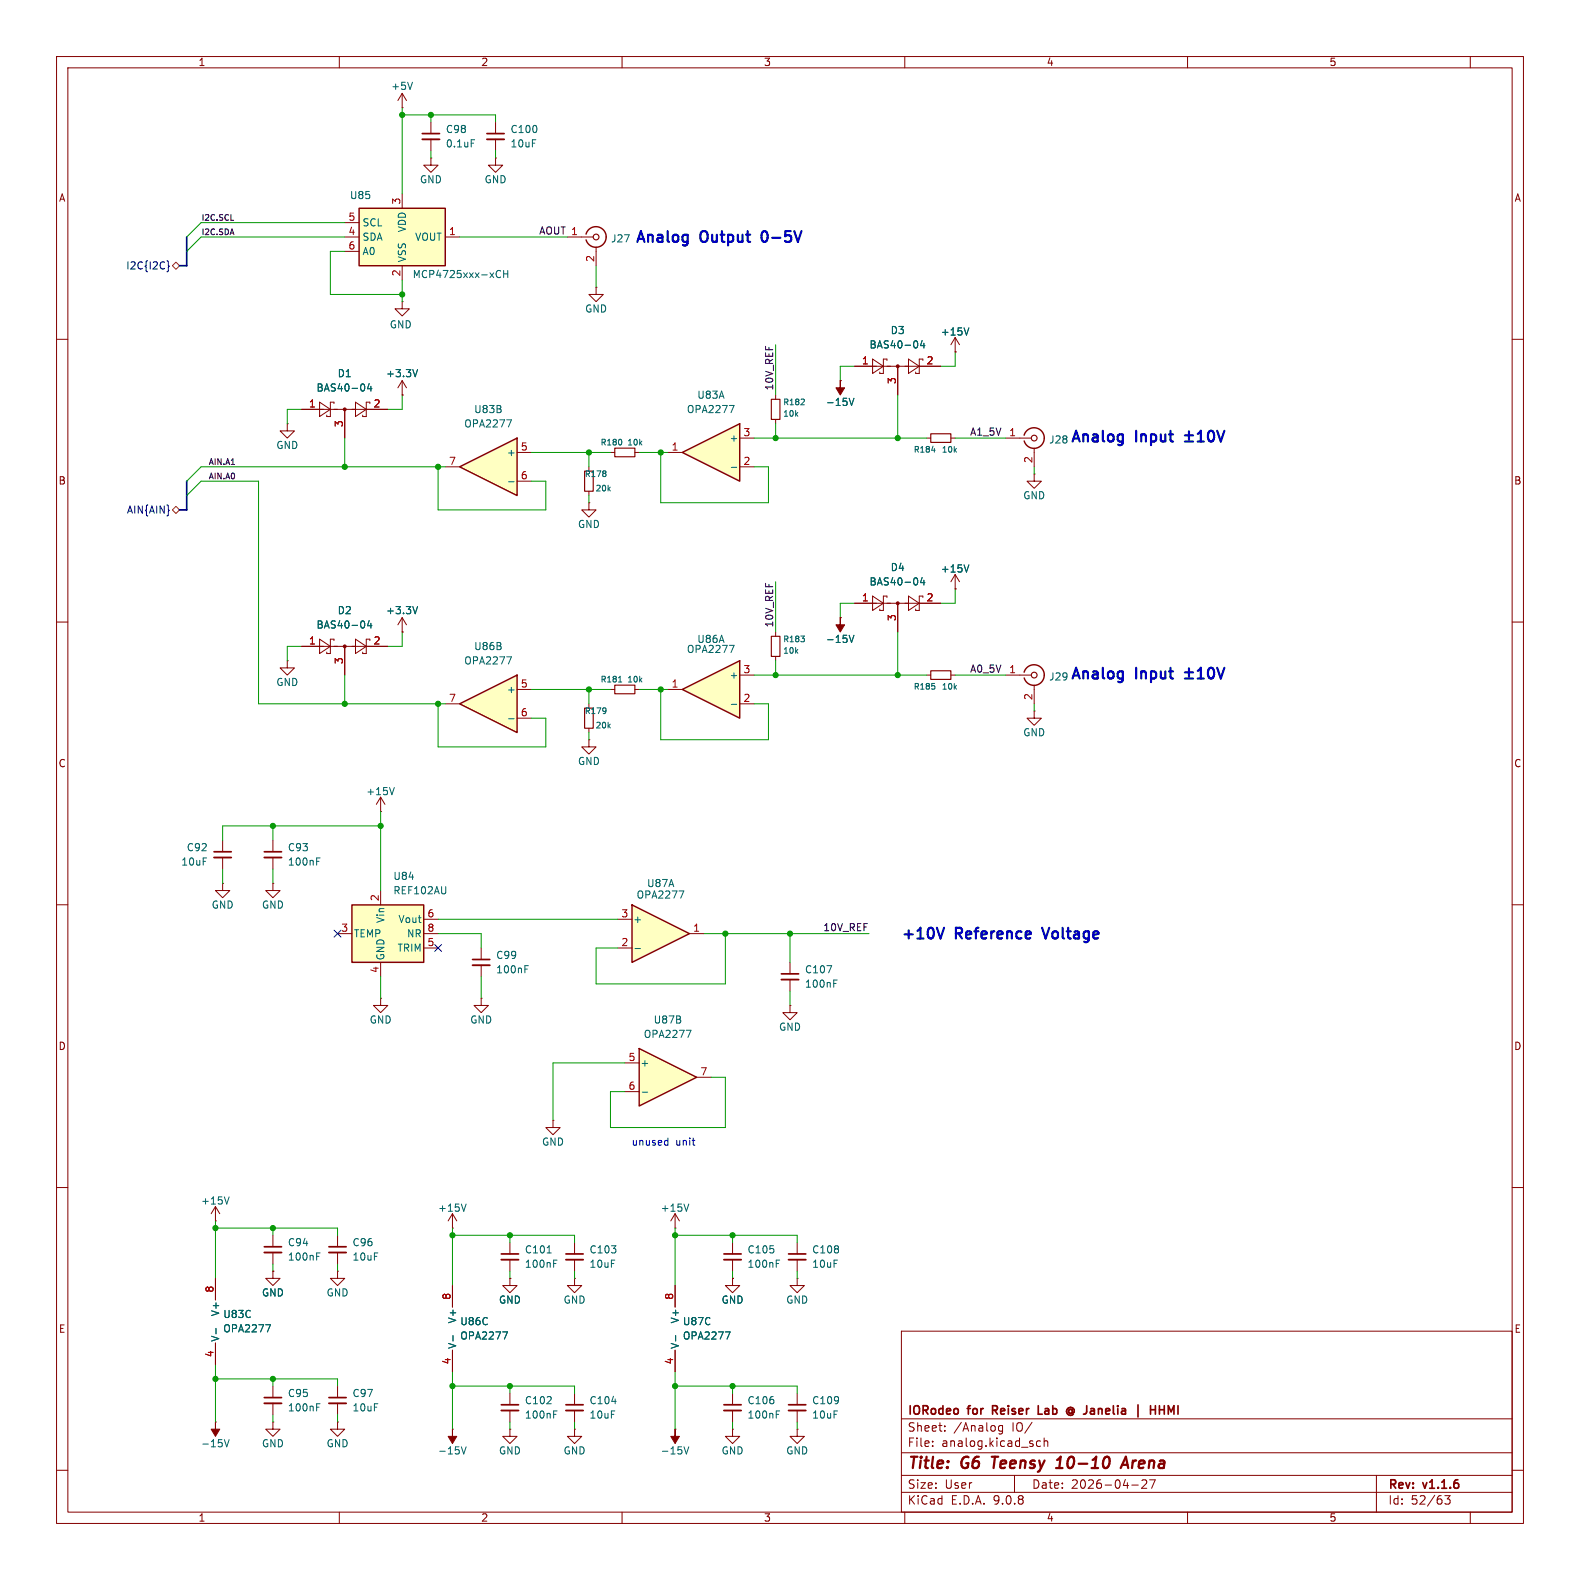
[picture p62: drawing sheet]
<svg xmlns="http://www.w3.org/2000/svg" width="279mm" height="279mm" viewBox="0 0 279 279" stroke-linecap="round" stroke-linejoin="round" font-family="sans-serif">
<defs><g id="words">
<g font-size="2.8" fill="#840000">
<text x="160.4" y="260.3">Title:</text>
<text x="170.1" y="260.3">G6</text>
<text x="176.3" y="260.3">Teensy</text>
<text x="188.5" y="260.3">10-10</text>
<text x="200.9" y="260.3">Arena</text>
</g>
<g font-size="2.7" fill="#0000c2">
<text x="112.3" y="43.4">Analog</text>
<text x="124" y="43.4">Output</text>
<text x="135.6" y="43.4">0-5V</text>
<text x="189.2" y="78.7">Analog</text>
<text x="201" y="78.7">Input</text>
<text x="189.2" y="120.7">Analog</text>
<text x="201" y="120.7">Input</text>
<text x="159.3" y="166.6">+10V</text>
<text x="169.1" y="166.6">Reference</text>
<text x="185.4" y="166.6">Voltage</text>
</g>
<g font-size="2.1" fill="#840000">
<text x="160.4" y="250.6">IORodeo</text>
<text x="171.3" y="250.6">for</text>
<text x="176.2" y="250.6">Reiser</text>
<text x="184.8" y="250.6">Lab</text>
<text x="190.5" y="250.6">@ Janelia</text>
<text x="203.9" y="250.6">|</text>
<text x="207.1" y="250.6">HHMI</text>
<text x="160.4" y="256.1">File:</text>
<text x="160.4" y="253.4">Sheet:</text>
<text x="166.5" y="256.1">analog.kicad_sch</text>
<text x="168.6" y="253.4">/Analog</text>
<text x="179" y="253.4">IO/</text>
<text x="160.4" y="263.5">Size:</text>
<text x="167.1" y="263.5">User</text>
<text x="182.4" y="263.5">Date:</text>
<text x="189.4" y="263.5">2026-04-27</text>
<text x="245.4" y="263.7">Rev:</text>
<text x="251.8" y="263.7">v1.1.6</text>
<text x="160.4" y="266.3">KiCad</text>
<text x="168.1" y="266.3">E.D.A.</text>
<text x="175.7" y="266.3">9.0.8</text>
<text x="245.4" y="266.3">Id:</text>
<text x="249.5" y="266.3">52/63</text>
</g>
<g font-size="1.8" fill="#840000">
<text x="35" y="11.9">1</text>
<text x="85" y="11.9">2</text>
<text x="135" y="11.9">3</text>
<text x="185" y="11.9">4</text>
<text x="235" y="11.9">5</text>
<text x="10.3" y="35.9">A</text>
<text x="267.7" y="35.9">A</text>
<text x="10.3" y="85.9">B</text>
<text x="267.7" y="85.9">B</text>
<text x="10.3" y="135.9">C</text>
<text x="267.7" y="135.9">C</text>
<text x="10.3" y="185.9">D</text>
<text x="267.7" y="185.9">D</text>
<text x="10.3" y="235.9">E</text>
<text x="267.7" y="235.9">E</text>
<text x="35" y="269.3">1</text>
<text x="85" y="269.3">2</text>
<text x="135" y="269.3">3</text>
<text x="185" y="269.3">4</text>
<text x="235" y="269.3">5</text>
</g>
<g font-size="1.8" fill="#006464">
<text x="69.1" y="16.1">+5V</text>
<text x="78.7" y="23.7">C98</text>
<text x="90.2" y="23.7">C100</text>
<text x="78.7" y="26.3">0.1uF</text>
<text x="90.2" y="26.3">10uF</text>
<text x="61.8" y="35.4">U85</text>
<text x="74.2" y="32.6">GND</text>
<text x="85.6" y="32.6">GND</text>
<text x="64" y="40.2">SCL</text>
<text x="72" y="41.2" transform="rotate(-90 72 41.2)">VDD</text>
<text x="64" y="42.8">SDA</text>
<text x="64" y="45.3">A0</text>
<text x="72" y="46.5" transform="rotate(-90 72 46.5)">VSS</text>
<text x="73.3" y="42.8">VOUT</text>
<text x="108" y="43.1">J27</text>
<text x="72.9" y="49.4">MCP4725xxx-xCH</text>
<text x="68.8" y="58.3">GND</text>
<text x="103.4" y="55.5">GND</text>
<text x="157.4" y="59.3">D3</text>
<text x="166.3" y="59.5">+15V</text>
<text x="153.7" y="61.8">BAS40-04</text>
<text x="55.9" y="69.4">BAS40-04</text>
<text x="59.6" y="66.9">D1</text>
<text x="68.2" y="66.9">+3.3V</text>
<text x="123.2" y="70.7">U83A</text>
<text x="145.9" y="72">-15V</text>
<text x="82" y="75.8">OPA2277</text>
<text x="83.7" y="73.3">U83B</text>
<text x="121.4" y="73.3">OPA2277</text>
<text x="48.8" y="79.6">GND</text>
<text x="89.5" y="80.9">+</text>
<text x="128.9" y="78.3">+</text>
<text x="185.4" y="78.6">J28</text>
<text x="180.8" y="88.5">GND</text>
<text x="102.1" y="93.6">GND</text>
<text x="157.4" y="101.2">D4</text>
<text x="166.3" y="101.4">+15V</text>
<text x="153.7" y="103.7">BAS40-04</text>
<text x="55.9" y="111.4">BAS40-04</text>
<text x="59.6" y="108.8">D2</text>
<text x="68.2" y="108.8">+3.3V</text>
<text x="123.2" y="113.9">U86A</text>
<text x="145.9" y="113.9">-15V</text>
<text x="82" y="117.7">OPA2277</text>
<text x="83.7" y="115.2">U86B</text>
<text x="121.4" y="115.7">OPA2277</text>
<text x="48.8" y="121.5">GND</text>
<text x="89.5" y="122.8">+</text>
<text x="128.9" y="120.2">+</text>
<text x="185.4" y="120.5">J29</text>
<text x="180.8" y="130.4">GND</text>
<text x="102.1" y="135.5">GND</text>
<text x="64.7" y="140.8">+15V</text>
<text x="32" y="153.3">10uF</text>
<text x="32.9" y="150.7">C92</text>
<text x="50.8" y="153.3">100nF</text>
<text x="50.8" y="150.7">C93</text>
<text x="69.5" y="155.8">U84</text>
<text x="37.3" y="160.9">GND</text>
<text x="46.2" y="160.9">GND</text>
<text x="69.5" y="158.3">REF102AU</text>
<text x="112.5" y="159.1">OPA2277</text>
<text x="114.3" y="157.1">U87A</text>
<text x="62.5" y="166">TEMP</text>
<text x="68.2" y="163.3" transform="rotate(-90 68.2 163.3)">Vin</text>
<text x="70.4" y="163.4">Vout</text>
<text x="71.9" y="166">NR</text>
<text x="111.9" y="163.4">+</text>
<text x="68.2" y="169.9" transform="rotate(-90 68.2 169.9)">GND</text>
<text x="70.2" y="168.5">TRIM</text>
<text x="87.6" y="172.3">100nF</text>
<text x="87.6" y="169.8">C99</text>
<text x="142.2" y="172.3">C107</text>
<text x="142.2" y="174.9">100nF</text>
<text x="65.3" y="181.2">GND</text>
<text x="83.1" y="181.2">GND</text>
<text x="113.7" y="183.7">OPA2277</text>
<text x="115.5" y="181.2">U87B</text>
<text x="137.7" y="182.5">GND</text>
<text x="113.2" y="188.8">+</text>
<text x="95.8" y="202.8">GND</text>
<text x="35.5" y="213.2">+15V</text>
<text x="77.4" y="214.5">+15V</text>
<text x="116.7" y="214.5">+15V</text>
<text x="50.8" y="220.6">C94</text>
<text x="62.2" y="220.6">C96</text>
<text x="92.7" y="221.8">C101</text>
<text x="104.1" y="221.8">C103</text>
<text x="132.1" y="221.8">C105</text>
<text x="143.5" y="221.8">C108</text>
<text x="50.8" y="223.1">100nF</text>
<text x="62.2" y="223.1">10uF</text>
<text x="92.7" y="224.4">100nF</text>
<text x="104.1" y="224.4">10uF</text>
<text x="132.1" y="224.4">100nF</text>
<text x="143.5" y="224.4">10uF</text>
<text x="39" y="232.9" transform="rotate(-90 39 232.9)">V+</text>
<text x="39.4" y="233.3">U83C</text>
<text x="46.2" y="229.5">GND</text>
<text x="57.7" y="229.5">GND</text>
<text x="88.1" y="230.7">GND</text>
<text x="99.6" y="230.7">GND</text>
<text x="127.5" y="230.7">GND</text>
<text x="138.9" y="230.7">GND</text>
<text x="39" y="237.4" transform="rotate(-90 39 237.4)">V-</text>
<text x="39.4" y="235.8">OPA2277</text>
<text x="80.9" y="238.6" transform="rotate(-90 80.9 238.6)">V-</text>
<text x="80.9" y="234.1" transform="rotate(-90 80.9 234.1)">V+</text>
<text x="81.3" y="234.5">U86C</text>
<text x="81.3" y="237.1">OPA2277</text>
<text x="120.2" y="238.6" transform="rotate(-90 120.2 238.6)">V-</text>
<text x="120.2" y="234.1" transform="rotate(-90 120.2 234.1)">V+</text>
<text x="120.7" y="234.5">U87C</text>
<text x="120.7" y="237.1">OPA2277</text>
<text x="50.8" y="249.8">100nF</text>
<text x="50.8" y="247.2">C95</text>
<text x="62.2" y="247.2">C97</text>
<text x="62.2" y="249.8">10uF</text>
<text x="92.7" y="248.5">C102</text>
<text x="92.7" y="251.1">100nF</text>
<text x="104.1" y="248.5">C104</text>
<text x="104.1" y="251.1">10uF</text>
<text x="132.1" y="248.5">C106</text>
<text x="132.1" y="251.1">100nF</text>
<text x="143.5" y="248.5">C109</text>
<text x="143.5" y="251.1">10uF</text>
<text x="35.5" y="256.1">-15V</text>
<text x="46.2" y="256.1">GND</text>
<text x="57.7" y="256.1">GND</text>
<text x="77.4" y="257.4">-15V</text>
<text x="88.1" y="257.4">GND</text>
<text x="99.6" y="257.4">GND</text>
<text x="116.7" y="257.4">-15V</text>
<text x="127.5" y="257.4">GND</text>
<text x="138.9" y="257.4">GND</text>
</g>
<g font-size="1.8" fill="#a90000">
<text x="61.5" y="39.1">5</text>
<text x="61.5" y="41.7">4</text>
<text x="70.9" y="36.3" transform="rotate(-90 70.9 36.3)">3</text>
<text x="79.3" y="41.7">1</text>
<text x="61.5" y="44.2">6</text>
<text x="105.2" y="46.4" transform="rotate(-90 105.2 46.4)">2</text>
<text x="70.9" y="49" transform="rotate(-90 70.9 49)">2</text>
<text x="152.3" y="64.5">1</text>
<text x="163.8" y="64.5">2</text>
<text x="158.5" y="68" transform="rotate(-90 158.5 68)">3</text>
<text x="54.5" y="72.1">1</text>
<text x="60.7" y="75.6" transform="rotate(-90 60.7 75.6)">3</text>
<text x="66" y="72.1">2</text>
<text x="131.4" y="77.2">3</text>
<text x="178.4" y="77.2">1</text>
<text x="79.3" y="82.3">7</text>
<text x="92" y="79.8">5</text>
<text x="118.7" y="79.8">1</text>
<text x="131.4" y="82.3">2</text>
<text x="182.6" y="82" transform="rotate(-90 182.6 82)">2</text>
<text x="92" y="84.8">6</text>
<text x="152.3" y="106.4">1</text>
<text x="163.8" y="106.4">2</text>
<text x="158.5" y="109.9" transform="rotate(-90 158.5 109.9)">3</text>
<text x="54.5" y="114">1</text>
<text x="60.7" y="117.5" transform="rotate(-90 60.7 117.5)">3</text>
<text x="66" y="114">2</text>
<text x="131.4" y="119.1">3</text>
<text x="178.4" y="119.1">1</text>
<text x="79.3" y="124.2">7</text>
<text x="92" y="121.7">5</text>
<text x="118.7" y="121.7">1</text>
<text x="131.4" y="124.2">2</text>
<text x="182.6" y="123.9" transform="rotate(-90 182.6 123.9)">2</text>
<text x="92" y="126.7">6</text>
<text x="67.1" y="159.5" transform="rotate(-90 67.1 159.5)">2</text>
<text x="60.3" y="164.8">3</text>
<text x="75.5" y="162.3">6</text>
<text x="75.5" y="164.8">8</text>
<text x="75.5" y="167.4">5</text>
<text x="109.8" y="162.3">3</text>
<text x="109.8" y="167.4">2</text>
<text x="122.5" y="164.8">1</text>
<text x="67.1" y="172.2" transform="rotate(-90 67.1 172.2)">4</text>
<text x="111.1" y="187.7">5</text>
<text x="123.8" y="190.2">7</text>
<text x="111.1" y="192.8">6</text>
<text x="37.8" y="228.7" transform="rotate(-90 37.8 228.7)">8</text>
<text x="79.8" y="229.9" transform="rotate(-90 79.8 229.9)">8</text>
<text x="119.1" y="229.9" transform="rotate(-90 119.1 229.9)">8</text>
<text x="37.8" y="240.1" transform="rotate(-90 37.8 240.1)">4</text>
<text x="79.8" y="241.4" transform="rotate(-90 79.8 241.4)">4</text>
<text x="119.1" y="241.4" transform="rotate(-90 119.1 241.4)">4</text>
</g>
<g font-size="1.8" fill="#0f0f0f">
<text x="95.2" y="41.6">AOUT 1</text>
<text x="136.8" y="69.1" transform="rotate(-90 136.8 69.1)">10V_REF</text>
<text x="171.4" y="77.1">A1_5V</text>
<text x="136.8" y="111.1" transform="rotate(-90 136.8 111.1)">10V_REF</text>
<text x="171.4" y="119">A0_5V</text>
<text x="145.5" y="164.8">10V_REF</text>
</g>
<g font-size="1.8" fill="#000084">
<text x="22.2" y="47.9">I2C{I2C}</text>
<text x="22.3" y="91">AIN{AIN}</text>
</g>
<g font-size="1.8" fill="#0000c2">
<text x="111.6" y="202.8">unused</text>
<text x="119.5" y="202.8">unit</text>
</g>
<g font-size="1.4" fill="#0f0f0f">
<text x="35.6" y="41.6">I2C.SDA</text>
<text x="35.6" y="39.1">I2C.SCL</text>
<text x="36.8" y="82.3">AIN.A1</text>
<text x="36.8" y="84.8">AIN.A0</text>
</g>
<g font-size="1.4" fill="#006464">
<text x="138.4" y="71.9">R182</text>
<text x="138.4" y="73.9">10k</text>
<text x="106.1" y="79">R180</text>
<text x="110.8" y="79">10k</text>
<text x="161.5" y="80.2">R184</text>
<text x="166.4" y="80.2">10k</text>
<text x="103.3" y="84.6">R178</text>
<text x="105.2" y="87.1">20k</text>
<text x="138.4" y="113.8">R183</text>
<text x="138.4" y="115.8">10k</text>
<text x="106.1" y="120.9">R181</text>
<text x="110.8" y="120.9">10k</text>
<text x="161.5" y="122.1">R185</text>
<text x="166.4" y="122.1">10k</text>
<text x="103.3" y="126.5">R179</text>
<text x="105.2" y="129">20k</text>
</g>
</g></defs>
<g fill="none" stroke="#840000" stroke-width=".18">
<path d="M10 10h259.4v259.4h-259.4zM12 12h255.4v255.4h-255.4zM60 10v2M110 10v2M160 10v2M210 10v2M260 10v2M10 60h2M50.8 74.9v1.3h1.3l-1.3 1.3-1.3-1.3h1.3M50.8 74.9h.1M53.3 72.4h15.3M56.5 71.1l1.9 1.3-1.9 1.3z"/>
<path d="M59.1 71.4v-.3h-.7v2.6h-.6v-.3M61 72.4v5.1M62.9 71.1l1.9 1.3-1.9 1.3zM65.4 71.1h-.6v2.6h-.7v-.3M267.4 60h2M10 110h2M53.3 114.3h15.3M56.5 113l1.9 1.3-1.9 1.3zM59.1 113.3v-.3h-.7v2.6h-.6v-.3M61 114.3v5.1M62.9 113l1.9 1.3-1.9 1.3zM65.4 113h-.6v2.6h-.7v-.3"/>
<path d="M267.4 110h2M10 160h2M267.4 160h2M85.1 167.6v2.1M85.1 170.7v2M10 210h2M90.2 219.7v2M101.6 219.7v2M267.4 210h2M90.2 222.8v2M101.6 226.1v1.2h1.3l-1.3 1.3-1.3-1.3h1.3M101.6 226.1h.1"/>
<path d="M101.6 222.8v2M159.4 235.4h108v32h-108zM10 260h2M159.4 256.9h108M159.4 250.9h108M164.9 255.6v.2M164.9 254.9v.1M167.1 252.9v.2M167.1 252.2v.1M177.3 252.1v1.2l-.3 .3-.4-.1M177.3 252.2l-.4-.1-.3 .3v.4l.1 .2h.6M184 254.9l-.4-.1-.3 .3v.4l.1 .2h.6"/>
<path d="M184.6 254.9l.3-.1 .3 .1 .1 .9M184.6 254.3v1.5M267.4 260h2M60 267.4v2M110 267.4v2M159.4 263.9h108M159.4 260.9h108M160 267.4v2M179.4 260.9v3M200.1 262.6h1.2M201.9 261.8l.6-.1 .2 .1 .1 .3-.9 1.1h.9M203.3 261.7h1l-.7 1.5"/>
<path d="M210 267.4v2M243.4 260.9v6.5M255.5 264.5h.9l-.5 .6 .5 .1v.6l-.3 .2h-.4l-.2-.2M260 267.4v2"/>
</g>
<path d="M175.4 257.6h1.1M175.9 257.6l-.2 2M186.7 259.6h1.2M186.9 258.2l.7-.6-.3 2M198.2 259.6l.9-2 .4 2M198.4 259h1" fill="none" stroke="#840000" stroke-width=".4"/>
<g fill="none" stroke="#840000" stroke-width=".3">
<path d="M83.6 169.7h3M88.6 221.7h3.1M100.1 221.7h3M175.5 249.4h.6M176.1 248.6h-.6v1.5M183.6 248.6v1.5h.7M189 248.9a.59 .59 0 0 1 .8 .2 .59 .59 0 0 1-.1 .8l-.1-.1M189.1 249.3l.3-.1 .2 .2M189.6 249.8l-.2 .1h-.3M189.6 249.2v.6M189.8 250.1l-.5 .2-.3-.1M205 249.3h.9"/>
<path d="M205.9 248.6v1.5"/>
</g>
<g fill="#840000" stroke="#840000" stroke-width=".18">
<circle cx="61" cy="114.3" r=".25"/>
<circle cx="61" cy="72.4" r=".25"/>
</g>
<path d="M64.4 68.1v.8M65.3 67.8l-.3 .9h.8M65.6 68.3v.9M64.4 110v.8M65.3 109.7l-.3 .9h.8M65.6 110.2v.9M92.8 171.4h.4M92.8 170.8h.6M96.8 221.6h.7M97.9 223.4h.4M97.9 222.8h.6" fill="none" stroke="#006464" stroke-width=".18"/>
<path d="M83.6 170.7h3M88.6 222.8h3.1M100.1 222.8h3" fill="none" stroke="#840000" stroke-width=".33"/>
<path d="M62.2 160h12.7v10.2h-12.7z" fill="#ffffc2"/>
<path d="M62.2 160h12.7v10.2h-12.7z" fill="none" stroke="#840000" stroke-width=".25"/>
<path d="M67.3 157.5v2.5M59.7 165.1h2.5M67.3 176.5v1.3h1.3l-1.3 1.3-1.3-1.3h1.3M67.3 176.5h.1M67.3 170.2v2.5M74.9 165.1h2.6M74.9 162.6h2.6M74.9 167.6h2.6M90.2 226.1v1.2h1.2l-1.2 1.3-1.3-1.3h1.3M90.2 226.1h.1" fill="none" stroke="#840000" stroke-width=".18"/>
<path d="M120.6 121.9l10.2-5.1v10.2z" fill="#ffffc2"/>
<path d="M120.6 121.9l10.2-5.1v10.2z" fill="none" stroke="#840000" stroke-width=".25"/>
<g fill="none" stroke="#840000" stroke-width=".18">
<path d="M137.2 69.9v.7M137.2 74.2v.7M148.6 67.3h.1M104.1 88.9v1.3h1.3l-1.3 1.2-1.2-1.2h1.2M104.1 88.9h.1M50.8 116.8v1.3h1.3l-1.3 1.3-1.3-1.3h1.3M50.8 116.8h.1M130.8 119.4h2.5M104.1 124.5v.7M104.1 128.8v.7M118.1 121.9h2.5M130.8 124.5h2.5"/>
<path d="M39.4 156.2v1.3h1.2l-1.2 1.3-1.3-1.3h1.3M39.4 156.2h.1M39.4 148.6v2M39.4 151.6v2.1M48.3 156.2v1.3h1.2l-1.2 1.3-1.3-1.3h1.3M48.3 156.2h.1M85.1 176.5v1.3h1.3l-1.3 1.3-1.3-1.3h1.3M85.1 176.5h.1M38.1 215.9h.1M38.1 213.4l-.8 1.2M38.1 213.4l.8 1.2M38.1 213.4v2.5"/>
</g>
<path d="M141.6 71.6h.6M142.2 70.7v.3M150.2 70.4l.4 1.3 .4-1.3M129 114.1h.8l-.5 1.3M107.1 125.3v.7M107.2 125.6l-.1 .1M129.3 124.6h1M40.5 211.7l-.4 1.2" fill="none" stroke="#006464" stroke-width=".18"/>
<path d="M148.6 67.3v1.3h.8l-.8 1.3-.8-1.3h.8z" fill="#840000" stroke="#840000" stroke-width=".18"/>
<path d="M37.8 150.6h3.1" fill="none" stroke="#840000" stroke-width=".3"/>
<path d="M37.8 151.6h3.1" fill="none" stroke="#840000" stroke-width=".33"/>
<path d="M136.4 70.6h1.5v3.6h-1.5zM103.4 125.2h1.5v3.6h-1.5z" fill="none" stroke="#840000" stroke-width=".2"/>
<path d="M81.3 124.5l10.1-5.1v10.1z" fill="#ffffc2"/>
<path d="M103.6 41.4a1.81 1.81 0 0 1 2.8-1 1.81 1.81 0 0 1 0 3 1.81 1.81 0 0 1-2.8-1M81.3 124.5l10.1-5.1v10.1z" fill="none" stroke="#840000" stroke-width=".25"/>
<g fill="none" stroke="#840000" stroke-width=".18">
<path d="M71.1 53.3v1.3h1.3l-1.3 1.3-1.3-1.3h1.3M71.1 53.3h.1M100.3 41.9h4.6M105.4 50.8v1.3h1.3l-1.3 1.2-1.3-1.2h1.3M105.4 50.8h.1M105.4 43.7v3.3M71.1 69.9h.1M71.1 67.3v2.6M71.1 67.3l-.7 1.3M71.1 67.3l.8 1.3M104.1 82.6v.7M104.1 86.9v.7"/>
<path d="M107.9 80h.8M112.3 80h.7M71.1 111.8h.1M71.1 109.2l-.7 1.3M71.1 109.2l.8 1.3M71.1 109.2v2.6M78.7 124.5h2.6M91.4 121.9h2.6M91.4 127h2.6M48.3 148.6v2M48.3 151.6v2.1M67.3 143.5h.1"/>
<path d="M67.3 141l-.8 1.2M67.3 141l.8 1.2M67.3 141v2.5M97.8 198.1v1.3h1.3l-1.3 1.3-1.3-1.3h1.3M97.8 198.1h.1M80 227.3v3.8M80 238.8v3.8M119.4 227.3v3.8M119.4 238.8v3.8M129.5 226.1v1.2h1.3l-1.3 1.3-1.2-1.3h1.2M129.5 226.1h.1M141 226.1v1.2h1.2l-1.2 1.3-1.3-1.3h1.3"/>
<path d="M141 226.1h.1M59.7 251.5v1.2h1.3l-1.3 1.3-1.3-1.3h1.3M59.7 251.5h.1M101.6 246.4v2M101.6 249.4v2.1M119.4 252.7h.1M129.5 252.7v1.3h1.3l-1.3 1.3-1.2-1.3h1.2M129.5 252.7h.1M129.5 246.4v2M129.5 249.4v2.1M141 252.7v1.3h1.2l-1.2 1.3-1.3-1.3h1.3M141 252.7h.1"/>
<path d="M141 246.4v2M141 249.4v2.1"/>
</g>
<g fill="none" stroke="#006464" stroke-width=".18">
<path d="M73.8 65.3l-.4 1.3M109.9 77.9v.6M107.1 83.4v.2M107.1 83.8v.4M73.8 107.3l-.4 1.2M89.6 116.1h.8l-.5 1.3M69.7 139.3l-.4 1.2M89.9 127.1h1M56 152.3h.4M56 151.7h.6M80.1 236.2v.9M88.9 235.5h.8l-.5 1.3"/>
<path d="M119.5 236.2v.9M128.3 235.5h.8l-.5 1.3M108.2 247.8h.8M121 255.8l.4 1.3 .4-1.3M137.3 250.1h.4M137.3 249.5h.6"/>
</g>
<g fill="none" stroke="#840000" stroke-width=".2">
<path d="M108.7 79.2h3.6v1.6h-3.6zM103.4 83.3h1.5v3.6h-1.5z"/>
<circle cx="105.4" cy="41.9" r=".51"/>
</g>
<path d="M46.7 150.6h3.1M100.1 248.4h3M128 248.4h3.1M139.4 248.4h3.1" fill="none" stroke="#840000" stroke-width=".3"/>
<path d="M46.7 151.6h3.1M100.1 249.4h3M128 249.4h3.1M139.4 249.4h3.1" fill="none" stroke="#840000" stroke-width=".33"/>
<path d="M119.4 252.7v1.3h.7l-.7 1.3-.8-1.3h.8z" fill="#840000" stroke="#840000" stroke-width=".18"/>
<path d="M120.6 80l10.2-5.1v10.2z" fill="#ffffc2"/>
<path d="M120.6 80l10.2-5.1v10.2z" fill="none" stroke="#840000" stroke-width=".25"/>
<g fill="none" stroke="#840000" stroke-width=".18">
<path d="M130.8 77.5h2.5M118.1 80h2.5M130.8 82.6h2.5M80 217.2h.1M80 214.6l-.8 1.3M80 214.6l.8 1.3M80 214.6v2.6M90.2 252.7v1.3h1.2l-1.2 1.3-1.3-1.3h1.3M90.2 252.7h.1M90.2 246.4v2M90.2 249.4v2.1M101.6 252.7v1.3h1.3l-1.3 1.3-1.3-1.3h1.3"/>
<path d="M101.6 252.7h.1"/>
</g>
<path d="M129 71.7h.8l-.5 1.3M129.3 82.6h1M82.4 212.9l-.4 1.3M97.9 250.1h.4M97.9 249.5h.6" fill="none" stroke="#006464" stroke-width=".18"/>
<path d="M88.6 248.4h3.1" fill="none" stroke="#840000" stroke-width=".3"/>
<path d="M88.6 249.4h3.1" fill="none" stroke="#840000" stroke-width=".33"/>
<path d="M81.3 82.6l10.1-5.1v10.1z" fill="#ffffc2"/>
<path d="M81.3 82.6l10.1-5.1v10.1zM181.1 118.9a1.81 1.81 0 0 1 2.8-1 1.81 1.81 0 0 1 0 2.9 1.81 1.81 0 0 1-2.8-.9" fill="none" stroke="#840000" stroke-width=".25"/>
<g fill="none" stroke="#840000" stroke-width=".18">
<path d="M78.7 82.6h2.6M91.4 80h2.6M91.4 85.1h2.6M137.2 111.8v.7M137.2 116.1v.7M163.8 119.4h.8M168.1 119.4h.8M177.8 119.4h4.6M182.9 125.7v1.3h1.2l-1.2 1.3-1.3-1.3h1.3M182.9 125.7h.1M182.9 121.2v3.3M48.3 218.4v2.1"/>
<path d="M119.4 217.2h.1M119.4 214.6l-.8 1.3M119.4 214.6l.7 1.3M119.4 214.6v2.6M48.3 221.5v2"/>
</g>
<path d="M89.6 74.2h.8l-.5 1.3M89.9 85.2h1M141.6 112.5h.6l-.3 .4M142.2 113v.4M165.3 121.3v.5M121.8 212.9l-.4 1.3M56 222.2h.4M56 221.6h.6" fill="none" stroke="#006464" stroke-width=".18"/>
<g fill="none" stroke="#840000" stroke-width=".2">
<path d="M136.4 112.5h1.5v3.6h-1.5zM164.6 118.6h3.5v1.5h-3.5z"/>
<circle cx="182.9" cy="119.4" r=".51"/>
</g>
<path d="M46.7 220.5h3.1" fill="none" stroke="#840000" stroke-width=".3"/>
<path d="M46.7 221.5h3.1" fill="none" stroke="#840000" stroke-width=".33"/>
<path d="M113 185.4l10.2 5.1-10.2 5.1z" fill="#ffffc2"/>
<path d="M181.1 77a1.81 1.81 0 0 1 2.8-1 1.81 1.81 0 0 1 0 2.9 1.81 1.81 0 0 1-2.8-.9M113 185.4l10.2 5.1-10.2 5.1z" fill="none" stroke="#840000" stroke-width=".25"/>
<path d="M177.8 77.5h4.6M182.9 79.2v3.4M182.9 83.8v1.3h1.2l-1.2 1.3-1.3-1.3h1.3M182.9 83.8h.1M110.5 188h2.5M110.5 193h2.5M123.2 190.5h2.5" fill="none" stroke="#840000" stroke-width=".18"/>
<path d="M113.6 193.1h.9M121.3 182.2h.9l-.6 1.3" fill="none" stroke="#006464" stroke-width=".18"/>
<circle cx="182.9" cy="77.5" r=".51" fill="none" stroke="#840000" stroke-width=".2"/>
<path d="M111.8 160l10.1 5.1-10.1 5.1z" fill="#ffffc2"/>
<path d="M111.8 160l10.1 5.1-10.1 5.1z" fill="none" stroke="#840000" stroke-width=".25"/>
<g fill="none" stroke="#840000" stroke-width=".18">
<path d="M71.1 19.1h.1M71.1 16.5l-.7 1.3M71.1 16.5l.8 1.3M71.1 16.5v2.6M76.2 27.9v1.3h1.3l-1.3 1.3-1.3-1.3h1.3M76.2 27.9h.1M76.2 21.6v2M76.2 24.6v2.1M87.6 27.9v1.3h1.3l-1.3 1.3-1.2-1.3h1.2M87.6 27.9h.1M87.6 21.6v2M87.6 24.6v2.1"/>
<path d="M148.6 109.2h.1M168.9 104.1h.1M168.9 101.6l-.8 1.3M168.9 101.6l.8 1.3M168.9 101.6v2.5M104.1 130.8v1.3h1.3l-1.3 1.3-1.2-1.3h1.2M104.1 130.8h.1M107.9 121.9h.8M112.3 121.9h.7M109.2 162.6h2.6M109.2 167.6h2.6M121.9 165.1h2.6"/>
<path d="M139.7 177.8v1.3h1.3l-1.3 1.2-1.3-1.2h1.3M139.7 177.8h.1M139.7 170.2v2M139.7 173.2v2.1M129.5 219.7v2M141 219.7v2M38.1 226.1v3.8M38.1 237.5v3.8M48.3 224.8v1.3h1.2l-1.2 1.2-1.3-1.2h1.3M48.3 224.8h.1M129.5 222.8v2M141 222.8v2"/>
<path d="M38.1 251.5h.1M48.3 251.5v1.2h1.2l-1.2 1.3-1.3-1.3h1.3M48.3 251.5h.1M59.7 245.1v2M59.7 248.2v2M80 252.7h.1"/>
</g>
<g fill="none" stroke="#006464" stroke-width=".18">
<path d="M72.9 14.5l-.4 1.3M83.3 24.7h.6M171.3 99.9l-.4 1.3M150.2 112.3l.4 1.3 .4-1.3M109.4 120.6h.6M120.1 157.6h.8l-.5 1.2M112.3 167.7h1M146.2 170.8h.9l-.6 1.2M147.4 173.9h.5M147.4 173.3h.6M38.2 234.9v1M47 234.3h.8l-.5 1.2"/>
<path d="M137.3 223.4h.4M137.3 222.8h.6M39.7 254.6l.4 1.2 .4-1.2M81.6 255.8l.4 1.3 .4-1.3"/>
</g>
<path d="M74.7 23.6h3M86.1 23.6h3.1M138.2 172.2h3M128 221.7h3.1M139.4 221.7h3.1M58.2 247.1h3" fill="none" stroke="#840000" stroke-width=".3"/>
<path d="M74.7 24.6h3M86.1 24.6h3.1M138.2 173.2h3M128 222.8h3.1M139.4 222.8h3.1M58.2 248.2h3" fill="none" stroke="#840000" stroke-width=".33"/>
<g fill="#840000" stroke="#840000" stroke-width=".18">
<path d="M80 252.7v1.3h.8l-.8 1.3-.8-1.3h.8z"/>
<path d="M148.6 109.2v1.3h.8l-.8 1.3-.8-1.3h.8z"/>
<path d="M38.1 251.5v1.2h.8l-.8 1.3-.8-1.3h.8z"/>
</g>
<path d="M108.7 121.2h3.6v1.5h-3.6z" fill="none" stroke="#840000" stroke-width=".2"/>
<path d="M63.5 36.8h15.2v10.2h-15.2z" fill="#ffffc2"/>
<path d="M63.5 36.8h15.2v10.2h-15.2z" fill="none" stroke="#840000" stroke-width=".25"/>
<g fill="none" stroke="#840000" stroke-width=".18">
<path d="M61 39.4h2.5M71.1 34.3v2.5M61 41.9h2.5M61 44.5h2.5M71.1 47v2.5M78.7 41.9h2.6M168.9 59.7l-.8 1.3M168.9 59.7l.8 1.3M168.9 59.7v2.5M53.3 72.4h3.8M61 72.4v5.1M64.8 72.4h3.8"/>
<path d="M71.1 69.9h.1M148.6 67.3h.1M151.1 64.8h15.3M154.3 63.5l1.9 1.3-1.9 1.2zM156.8 63.8v-.3h-.6v2.5h-.6v-.2M158.7 64.8v5.1M160.7 63.5l1.9 1.3-1.9 1.2zM163.2 63.5h-.6v2.5h-.7v-.2M163.8 77.5h.8M168.1 77.5h.8M168.9 62.2h.1M53.3 114.3h3.8"/>
<path d="M61 114.3v5.1M64.8 114.3h3.8M71.1 111.8h.1M148.6 109.2h.1M151.1 106.7h15.3M154.3 105.4l1.9 1.3-1.9 1.3zM156.8 105.7v-.3h-.6v2.6h-.6v-.3M158.7 106.7v5.1M160.7 105.4l1.9 1.3-1.9 1.3zM163.2 105.4h-.6v2.6h-.7v-.3M168.9 104.1h.1M59.7 218.4v2.1"/>
<path d="M38.1 226.1v3.8M38.1 237.5v3.8M48.3 224.8h.1M59.7 224.8v1.3h1.3l-1.3 1.2-1.3-1.2h1.3M59.7 224.8h.1M59.7 221.5v2M80 227.3v3.8M80 238.8v3.8M90.2 226.1h.1M119.4 227.3v3.8M119.4 238.8v3.8M129.5 226.1h.1"/>
<path d="M48.3 245.1v2M48.3 248.2v2"/>
</g>
<g fill="none" stroke="#006464" stroke-width=".18">
<path d="M87.9 48.9l.3 .2 .3-.1M88.5 47.9l-.3-.1-.3 .2M89.1 47.8v1.3M89.1 48.4h.7M89.8 47.8v1.3M171.3 58l-.4 1.3M64.4 68.1v.8M65.3 67.8l-.3 .9h.8M65.6 68.3v.9M73.8 65.3l-.4 1.3M150.2 70.4l.4 1.3 .4-1.3M162.2 60.5v.8"/>
<path d="M163.1 60.2l-.3 .9h.8M163.4 60.7v.8M164.7 79.6h.7M171.3 99.9l-.4 1.3M64.4 110v.8M65.3 109.7l-.3 .9h.8M65.6 110.2v.9M73.8 107.3l-.4 1.2M150.2 112.3l.4 1.3 .4-1.3M162.2 102.4v.8M163.1 102.1l-.3 .9h.8M163.4 102.6v.8"/>
<path d="M38.2 234.9v1M47 234.3h.8l-.5 1.2M80.1 236.2v.9M88.9 235.5h.8l-.5 1.3M119.5 236.2v.9M128.3 235.5h.8l-.5 1.3M56 248.8h.4M56 248.2h.6"/>
</g>
<g fill="#840000" stroke="#840000" stroke-width=".18">
<circle cx="158.7" cy="64.8" r=".25"/>
<circle cx="158.7" cy="106.7" r=".25"/>
</g>
<path d="M58.2 220.5h3M46.7 247.1h3.1" fill="none" stroke="#840000" stroke-width=".3"/>
<path d="M58.2 221.5h3M46.7 248.2h3.1" fill="none" stroke="#840000" stroke-width=".33"/>
<path d="M164.6 76.7h3.5v1.5h-3.5z" fill="none" stroke="#840000" stroke-width=".2"/>
<path d="M30.5 47l.6-.6 .6 .6-.6 .6zM31.1 89.5l.6 .7-.6 .6-.6-.6z" fill="none" stroke="#725600" stroke-width=".18"/>
<path d="M29.5 46.1l.3 .2v.6l.1 .2-.1 .2v.6l-.3 .2M59.1 164.5l1.2 1.2M60.3 164.5l-1.2 1.2M76.9 167l1.2 1.2M78.1 167l-1.2 1.2" fill="none" stroke="#000084" stroke-width=".18"/>
<path d="M33 41.9v5.1h-1.3M33 85.1v5.1h-1.3" fill="none" stroke="#000084" stroke-width=".3"/>
<g fill="none" stroke="#009600" stroke-width=".18">
<path d="M71.1 19.1v15.2M61 39.4h-25.4l-2.6 2.5M71.1 20.3h16.5v1.3M76.2 20.3v1.3M76.2 26.7v1.2M87.6 26.7v1.2M61 41.9h-25.4l-2.6 2.6M61 44.5h-2.6v7.6h12.7M71.1 49.5v3.8M81.3 41.9h19M105.4 47v3.8M53.3 72.4h-2.5v2.5"/>
<path d="M61 77.5v5.1M71.1 69.9v2.5h-2.5M133.3 77.5h30.5M137.2 61v8.9M137.2 74.9v2.6M151.1 64.8h-2.5v2.5M158.7 69.9v7.6M168.9 62.2v2.6h-2.5M168.9 77.5h8.9M33 87.6l2.6-2.5h10.1v39.4h33M77.5 82.6v7.6h19v-5.1h-2.5M78.7 82.6h-43.1l-2.6 2.5"/>
<path d="M94 80h13.9M104.1 80v2.6M104.1 87.6v1.3M113 80h5.1M116.8 80v8.9h19.1v-6.3h-2.6M182.9 82.6v1.2M53.3 114.3h-2.5v2.5M61 119.4v5.1M71.1 111.8v2.5h-2.5M133.3 119.4h30.5M137.2 102.9v8.9M137.2 116.8v2.6"/>
<path d="M151.1 106.7h-2.5v2.5M158.7 111.8v7.6M168.9 119.4h8.9M168.9 104.1v2.6h-2.5M77.5 124.5v7.6h19v-5.1h-2.5M94 121.9h13.9M104.1 121.9v2.6M104.1 129.5v1.3M113 121.9h5.1M116.8 121.9v8.9h19.1v-6.3h-2.6M182.9 124.5v1.2M39.4 153.7v2.5"/>
<path d="M48.3 146.1v2.5M48.3 153.7v2.5M67.3 143.5v14M67.3 146.1h-27.9v2.5M67.3 172.7v3.8M77.5 162.6h31.7M77.5 165.1h7.6v2.5M85.1 172.7v3.8M124.5 165.1h29.2M128.3 165.1v8.9h-22.9v-6.4h3.8M139.7 165.1v5.1M139.7 175.3v2.5"/>
<path d="M110.5 188h-12.7v10.1M125.7 190.5h2.6v8.9h-20.4v-6.4h2.6M38.1 217.2h21.6v1.2M38.1 215.9v10.2M48.3 217.2v1.2M80 217.2v10.1M80 218.4h21.6v1.3M90.2 218.4v1.3M119.4 218.4h21.6v1.3M119.4 217.2v10.1M129.5 218.4v1.3M48.3 223.5v1.3"/>
<path d="M59.7 223.5v1.3M90.2 224.8v1.3M101.6 224.8v1.3M129.5 224.8v1.3M141 224.8v1.3M38.1 243.8h21.6v1.3M38.1 241.3v10.2M48.3 243.8v1.3M48.3 250.2v1.3M59.7 250.2v1.3M80 242.6v10.1M80 245.1h21.6v1.3"/>
<path d="M90.2 245.1v1.3M90.2 251.5v1.2M101.6 251.5v1.2M119.4 245.1h21.6v1.3M119.4 242.6v10.1M129.5 245.1v1.3M129.5 251.5v1.2M141 251.5v1.2"/>
</g>
<g fill="none" stroke="#0000c2" stroke-width=".38">
<path d="M134.7 41.2v.4v.8M209.5 77h1.5M209.5 78.1h1.5M210.3 76.3v1.4M211.8 76.7l.5-.5v1.9M211.8 78.1h1.1M213.8 76.4a.46 .46 0 0 1 .5-.2 .46 .46 0 0 1 .3 .3 .98 .98 0 0 1-.5 1.6 1.16 1.16 0 0 1-.3-1.7zM215.2 76.2l.7 1.9 .6-1.9M209.5 118.9h1.5M209.5 120h1.5M210.3 118.2v1.4M211.8 120h1.1"/>
<path d="M211.8 118.6l.5-.5v1.9M213.8 118.3a.46 .46 0 0 1 .5-.2 .46 .46 0 0 1 .3 .3 .98 .98 0 0 1-.5 1.6 1.16 1.16 0 0 1-.3-1.7zM215.2 118.1l.7 1.9 .6-1.9M166.9 164.1l-.6 1.9M184.3 164.1l.6 1.9"/>
</g>
<path d="M117.7 201.7h.4M118.1 201.2v1.3M118.1 202.5h-.4" fill="none" stroke="#0000c2" stroke-width=".18"/>
<g fill="#009600" stroke="#009600" stroke-width=".18">
<circle cx="139.7" cy="165.1" r=".46"/>
<circle cx="128.3" cy="165.1" r=".46"/>
<circle cx="48.3" cy="243.8" r=".46"/>
<circle cx="38.1" cy="243.8" r=".46"/>
<circle cx="80" cy="245.1" r=".46"/>
<circle cx="80" cy="218.4" r=".46"/>
<circle cx="90.2" cy="218.4" r=".46"/>
<circle cx="90.2" cy="245.1" r=".46"/>
<circle cx="38.1" cy="217.2" r=".46"/>
<circle cx="48.3" cy="217.2" r=".46"/>
<circle cx="67.3" cy="146.1" r=".46"/>
<circle cx="48.3" cy="146.1" r=".46"/>
<circle cx="119.4" cy="245.1" r=".46"/>
<circle cx="129.5" cy="218.4" r=".46"/>
<circle cx="119.4" cy="218.4" r=".46"/>
<circle cx="129.5" cy="245.1" r=".46"/>
<circle cx="137.2" cy="119.4" r=".46"/>
<circle cx="116.8" cy="121.9" r=".46"/>
<circle cx="104.1" cy="121.9" r=".46"/>
<circle cx="76.2" cy="20.3" r=".46"/>
<circle cx="71.1" cy="20.3" r=".46"/>
<circle cx="104.1" cy="80" r=".46"/>
<circle cx="137.2" cy="77.5" r=".46"/>
<circle cx="71.1" cy="52.1" r=".46"/>
<circle cx="116.8" cy="80" r=".46"/>
<circle cx="77.5" cy="82.6" r=".46"/>
<circle cx="61" cy="82.6" r=".46"/>
<circle cx="77.5" cy="124.5" r=".46"/>
<circle cx="61" cy="124.5" r=".46"/>
<circle cx="158.7" cy="119.4" r=".46"/>
<circle cx="158.7" cy="77.5" r=".46"/>
</g>
<use href="#words"/>
</svg>
